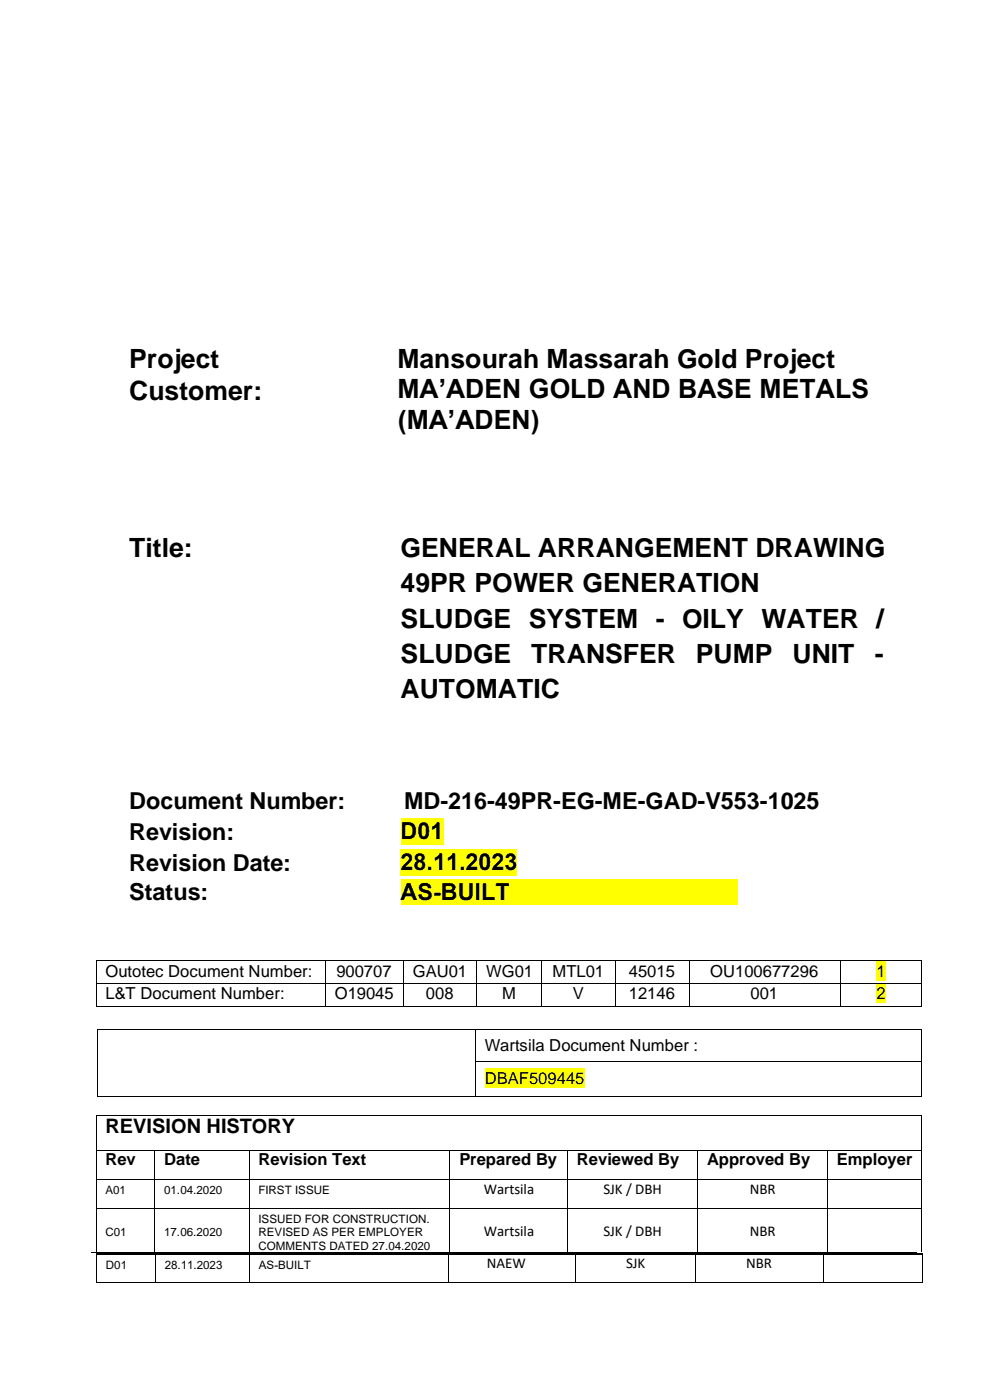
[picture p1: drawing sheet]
<svg xmlns="http://www.w3.org/2000/svg" width="210mm" height="297mm" viewBox="0 0 210 297" stroke-linecap="round" stroke-linejoin="round" font-family="sans-serif">
<defs><g id="words">
<g font-size="5.6">
<text x="27.4" y="78.1">Project</text>
<text x="84.3" y="78.1">Mansourah Massarah Gold Project</text>
<text x="27.4" y="84.8">Customer:</text>
<text x="84.3" y="84.6">MA’ADEN GOLD AND BASE METALS</text>
<text x="84.3" y="91">(MA’ADEN)</text>
<text x="27.4" y="118.2">Title:</text>
<text x="84.9" y="118.2">GENERAL ARRANGEMENT DRAWING</text>
<text x="84.9" y="125.7">49PR POWER GENERATION</text>
<text x="84.9" y="133.3">SLUDGE SYSTEM - OILY WATER /</text>
<text x="84.9" y="140.7">SLUDGE</text>
<text x="112.6" y="140.7">TRANSFER</text>
<text x="147.5" y="140.7">PUMP</text>
<text x="168" y="140.7">UNIT</text>
<text x="185.5" y="140.7">-</text>
<text x="84.9" y="148.2">AUTOMATIC</text>
</g>
<g font-size="5">
<text x="27.4" y="171.7">Document Number:</text>
<text x="85.7" y="171.7">MD-216-49PR-EG-ME-GAD-V553-1025</text>
<text x="27.4" y="178.3">Revision:</text>
<text x="84.9" y="178.1">D01</text>
<text x="27.4" y="184.8">Revision Date:</text>
<text x="84.9" y="184.5">28.11.2023</text>
<text x="27.4" y="190.9">Status:</text>
<text x="84.9" y="190.9">AS-BUILT</text>
</g>
<text font-size="4.2" x="22.4" y="240.5">REVISION HISTORY</text>
<g font-size="3.5">
<text x="22.4" y="207.3">Outotec Document Number:</text>
<text x="71.3" y="207.3">900707</text>
<text x="87.5" y="207.3">GAU01</text>
<text x="103.1" y="207.3">WG01</text>
<text x="117.2" y="207.3">MTL01</text>
<text x="133.3" y="207.3">45015</text>
<text x="150.6" y="207.3">OU100677296</text>
<text x="185.8" y="207.3">1</text>
<text x="22.4" y="212">L&amp;T Document Number:</text>
<text x="71" y="212">O19045</text>
<text x="90.3" y="212">008</text>
<text x="106.5" y="212">M</text>
<text x="121.5" y="212">V</text>
<text x="133.3" y="212">12146</text>
<text x="159.1" y="212">001</text>
<text x="185.8" y="212">2</text>
<text x="102.8" y="223">Wartsila Document Number :</text>
<text x="102.8" y="230.1">DBAF509445</text>
<text x="22.4" y="247.3">Rev</text>
<text x="34.8" y="247.3">Date</text>
<text x="54.8" y="247.3">Revision Text</text>
<text x="97.4" y="247.3">Prepared By</text>
<text x="122.3" y="247.3">Reviewed By</text>
<text x="149.9" y="247.3">Approved By</text>
<text x="177.4" y="247.3">Employer</text>
</g>
<g font-size="3.2">
<text x="102.6" y="253.4">Wartsila</text>
<text x="127.9" y="253.4">SJK / DBH</text>
<text x="159" y="253.4">NBR</text>
<text x="102.6" y="262.2">Wartsila</text>
<text x="127.9" y="262.2">SJK / DBH</text>
<text x="159" y="262.2">NBR</text>
<text x="103.2" y="269.1">NAEW</text>
<text x="132.7" y="269.1">SJK</text>
<text x="158.2" y="269.1">NBR</text>
</g>
<g font-size="2.5">
<text x="22.4" y="253.4">A01</text>
<text x="34.8" y="253.4">01.04.2020</text>
<text x="54.8" y="253.4">FIRST ISSUE</text>
<text x="22.4" y="262.3">C01</text>
<text x="34.8" y="262.3">17.06.2020</text>
<text x="54.8" y="259.5">ISSUED FOR CONSTRUCTION.</text>
<text x="54.8" y="262.3">REVISED AS PER EMPLOYER</text>
<text x="22.5" y="269.2">D01</text>
<text x="34.9" y="269.2">28.11.2023</text>
<text x="54.8" y="265.1">COMMENTS DATED 27.04.2020</text>
<text x="54.9" y="269.2">AS-BUILT</text>
</g>
</g></defs>
<g fill="#ff0">
<path d="M84.9 173.7h9.1v5.6h-9.1z" fill-rule="evenodd"/>
<path d="M84.9 180.2h24.8v5.7h-24.8z" fill-rule="evenodd"/>
<path d="M84.9 186.7h71.4v5.3h-71.4z" fill-rule="evenodd"/>
<path d="M185.8 203.9h2v4.1h-2z" fill-rule="evenodd"/>
</g>
<g fill="#000">
<path d="M20.3 203.7h.2v.2h-.2z" fill-rule="evenodd"/>
<path d="M20.3 203.7h.2v.2h-.2z" fill-rule="evenodd"/>
<path d="M68.9 203.7h.2v.2h-.2z" fill-rule="evenodd"/>
<path d="M85.4 203.7h.1v.2h-.1z" fill-rule="evenodd"/>
<path d="M101 203.7h.2v.2h-.2z" fill-rule="evenodd"/>
<path d="M114.8 203.7h.2v.2h-.2z" fill-rule="evenodd"/>
<path d="M130.4 203.7h.1v.2h-.1z" fill-rule="evenodd"/>
<path d="M146 203.7h.2v.2h-.2z" fill-rule="evenodd"/>
<path d="M178 203.7h.2v.2h-.2z" fill-rule="evenodd"/>
<path d="M195.4 203.7h.1v.2h-.1z" fill-rule="evenodd"/>
<path d="M195.4 203.7h.1v.2h-.1z" fill-rule="evenodd"/>
</g>
<g fill="none" stroke="#000" stroke-width=".21">
<path d="M20.4 203.9v4.7M20.5 203.8h48.4M69 203.9v4.7M69.1 203.8h16.3M85.4 203.9v4.7M85.5 203.8h15.5M101.1 203.9v4.7M101.2 203.8h13.6M114.9 203.9v4.7M115 203.8h15.4M130.5 203.9v4.7M130.5 203.8h15.5"/>
<path d="M146.1 203.9v4.7M146.2 203.8h31.8M178.1 203.9v4.7M178.2 203.8h17.2M195.5 203.9v4.7"/>
</g>
<path d="M185.8 208.8h2v4h-2z" fill-rule="evenodd" fill="#ff0"/>
<g fill="#000">
<path d="M20.3 208.6h.2v.2h-.2z" fill-rule="evenodd"/>
<path d="M20.3 213.4h.2v.2h-.2z" fill-rule="evenodd"/>
<path d="M20.3 213.4h.2v.2h-.2z" fill-rule="evenodd"/>
<path d="M20.6 218.4h.2v.2h-.2z" fill-rule="evenodd"/>
<path d="M20.6 218.4h.2v.2h-.2z" fill-rule="evenodd"/>
<path d="M68.9 208.6h.2v.2h-.2z" fill-rule="evenodd"/>
<path d="M68.9 213.4h.2v.2h-.2z" fill-rule="evenodd"/>
<path d="M85.4 208.6h.1v.2h-.1z" fill-rule="evenodd"/>
<path d="M85.4 213.4h.1v.2h-.1z" fill-rule="evenodd"/>
<path d="M100.7 218.4h.2v.2h-.2z" fill-rule="evenodd"/>
<path d="M101 208.6h.2v.2h-.2z" fill-rule="evenodd"/>
<path d="M101 213.4h.2v.2h-.2z" fill-rule="evenodd"/>
<path d="M114.8 208.6h.2v.2h-.2z" fill-rule="evenodd"/>
<path d="M114.8 213.4h.2v.2h-.2z" fill-rule="evenodd"/>
<path d="M130.4 208.6h.1v.2h-.1z" fill-rule="evenodd"/>
<path d="M130.4 213.4h.1v.2h-.1z" fill-rule="evenodd"/>
<path d="M146 208.6h.2v.2h-.2z" fill-rule="evenodd"/>
<path d="M146 213.4h.2v.2h-.2z" fill-rule="evenodd"/>
<path d="M178 208.6h.2v.2h-.2z" fill-rule="evenodd"/>
<path d="M178 213.4h.2v.2h-.2z" fill-rule="evenodd"/>
<path d="M195.2 218.4h.2v.2h-.2z" fill-rule="evenodd"/>
<path d="M195.2 218.4h.2v.2h-.2z" fill-rule="evenodd"/>
<path d="M195.4 208.6h.1v.2h-.1z" fill-rule="evenodd"/>
<path d="M195.4 213.4h.1v.2h-.1z" fill-rule="evenodd"/>
<path d="M195.4 213.4h.1v.2h-.1z" fill-rule="evenodd"/>
</g>
<g fill="none" stroke="#000" stroke-width=".21">
<path d="M20.4 208.8v4.6M20.5 208.7h48.4M20.5 213.5h48.4M20.7 218.6v6.5M20.8 218.5h79.9M69 208.8v4.6M69.1 208.7h16.3M69.1 213.5h16.3M85.4 208.8v4.6M85.5 208.7h15.5M85.5 213.5h15.5M100.8 218.6v6.5"/>
<path d="M100.9 218.5h94.3M101.1 208.8v4.6M101.2 208.7h13.6M101.2 213.5h13.6M114.9 208.8v4.6M115 208.7h15.4M115 213.5h15.4M130.5 208.8v4.6M130.5 208.7h15.5M130.5 213.5h15.5M146.1 208.8v4.6M146.2 208.7h31.8"/>
<path d="M146.2 213.5h31.8M178.1 208.8v4.6M178.2 208.7h17.2M178.2 213.5h17.2M195.3 218.6v6.5M195.5 208.8v4.6"/>
</g>
<path d="M102.8 226.8h21.1v4h-21.1z" fill-rule="evenodd" fill="#ff0"/>
<g fill="#000">
<path d="M20.3 236.6h.2v.1h-.2z" fill-rule="evenodd"/>
<path d="M20.3 236.6h.2v.1h-.2z" fill-rule="evenodd"/>
<path d="M20.6 225.1h.2v.2h-.2z" fill-rule="evenodd"/>
<path d="M20.6 232.6h.2v.1h-.2z" fill-rule="evenodd"/>
<path d="M20.6 232.6h.2v.1h-.2z" fill-rule="evenodd"/>
<path d="M100.7 225.1h.2v.2h-.2z" fill-rule="evenodd"/>
<path d="M100.7 232.6h.2v.1h-.2z" fill-rule="evenodd"/>
<path d="M195.2 225.1h.2v.2h-.2z" fill-rule="evenodd"/>
<path d="M195.2 232.6h.2v.1h-.2z" fill-rule="evenodd"/>
<path d="M195.2 232.6h.2v.1h-.2z" fill-rule="evenodd"/>
<path d="M195.4 236.6h.1v.1h-.1z" fill-rule="evenodd"/>
<path d="M195.4 236.6h.1v.1h-.1z" fill-rule="evenodd"/>
<path d="M20.3 244h.2v.1h-.2z" fill-rule="evenodd"/>
<path d="M20.3 250.2h.2v.2h-.2z" fill-rule="evenodd"/>
<path d="M20.3 256.2h.2v.2h-.2z" fill-rule="evenodd"/>
<path d="M32.8 244h.1v.1h-.1z" fill-rule="evenodd"/>
<path d="M32.8 250.2h.1v.2h-.1z" fill-rule="evenodd"/>
<path d="M32.8 256.2h.1v.2h-.1z" fill-rule="evenodd"/>
<path d="M52.8 244h.1v.1h-.1z" fill-rule="evenodd"/>
<path d="M52.8 250.2h.1v.2h-.1z" fill-rule="evenodd"/>
<path d="M52.8 256.2h.1v.2h-.1z" fill-rule="evenodd"/>
<path d="M95.3 244h.1v.1h-.1z" fill-rule="evenodd"/>
<path d="M95.3 250.2h.1v.2h-.1z" fill-rule="evenodd"/>
<path d="M95.3 256.2h.1v.2h-.1z" fill-rule="evenodd"/>
<path d="M120.3 244h.1v.1h-.1z" fill-rule="evenodd"/>
<path d="M120.3 250.2h.1v.2h-.1z" fill-rule="evenodd"/>
<path d="M120.3 256.2h.1v.2h-.1z" fill-rule="evenodd"/>
<path d="M147.8 244h.1v.1h-.1z" fill-rule="evenodd"/>
<path d="M147.8 250.2h.1v.2h-.1z" fill-rule="evenodd"/>
<path d="M147.8 256.2h.1v.2h-.1z" fill-rule="evenodd"/>
<path d="M175.3 244h.2v.1h-.2z" fill-rule="evenodd"/>
<path d="M175.3 250.2h.2v.2h-.2z" fill-rule="evenodd"/>
<path d="M175.3 256.2h.2v.2h-.2z" fill-rule="evenodd"/>
<path d="M195.4 244h.1v.1h-.1z" fill-rule="evenodd"/>
<path d="M195.4 250.2h.1v.2h-.1z" fill-rule="evenodd"/>
<path d="M195.4 256.2h.1v.2h-.1z" fill-rule="evenodd"/>
<path d="M19.3 265.7h.1v.2h-.1z" fill-rule="evenodd"/>
<path d="M19.3 265.7h.1v.2h-.1z" fill-rule="evenodd"/>
<path d="M20.5 266h.1v.1h-.1z" fill-rule="evenodd"/>
<path d="M20.5 271.9h.1v.2h-.1z" fill-rule="evenodd"/>
<path d="M20.5 271.9h.1v.2h-.1z" fill-rule="evenodd"/>
<path d="M20.5 266.1h.2v.2h-.2z" fill-rule="evenodd"/>
<path d="M20.5 266.1h.2v.2h-.2z" fill-rule="evenodd"/>
<path d="M31.7 265.7h.2v.2h-.2z" fill-rule="evenodd"/>
<path d="M32.9 266h.2v.1h-.2z" fill-rule="evenodd"/>
<path d="M32.9 271.9h.2v.2h-.2z" fill-rule="evenodd"/>
<path d="M32.9 266.1h.2v.2h-.2z" fill-rule="evenodd"/>
<path d="M51.7 265.7h.2v.2h-.2z" fill-rule="evenodd"/>
<path d="M52.9 266h.2v.1h-.2z" fill-rule="evenodd"/>
<path d="M52.9 271.9h.2v.2h-.2z" fill-rule="evenodd"/>
<path d="M52.9 266.1h.2v.2h-.2z" fill-rule="evenodd"/>
<path d="M94.2 265.7h.2v.2h-.2z" fill-rule="evenodd"/>
<path d="M95 266h.2v.1h-.2z" fill-rule="evenodd"/>
<path d="M95 271.9h.2v.2h-.2z" fill-rule="evenodd"/>
<path d="M95.1 266.1h.1v.2h-.1z" fill-rule="evenodd"/>
<path d="M119.2 265.7h.2v.2h-.2z" fill-rule="evenodd"/>
<path d="M122 266h.2v.1h-.2z" fill-rule="evenodd"/>
<path d="M122 271.9h.2v.2h-.2z" fill-rule="evenodd"/>
<path d="M122 266.1h.2v.2h-.2z" fill-rule="evenodd"/>
<path d="M146.7 265.7h.2v.2h-.2z" fill-rule="evenodd"/>
<path d="M147.4 266h.2v.1h-.2z" fill-rule="evenodd"/>
<path d="M147.4 271.9h.2v.2h-.2z" fill-rule="evenodd"/>
<path d="M147.4 266.1h.2v.2h-.2z" fill-rule="evenodd"/>
<path d="M174.2 265.7h.2v.2h-.2z" fill-rule="evenodd"/>
<path d="M174.4 266h.2v.1h-.2z" fill-rule="evenodd"/>
<path d="M174.4 271.9h.2v.2h-.2z" fill-rule="evenodd"/>
<path d="M174.5 266.1h.1v.2h-.1z" fill-rule="evenodd"/>
<path d="M194.3 265.7h.2v.2h-.2z" fill-rule="evenodd"/>
<path d="M194.3 265.7h.2v.2h-.2z" fill-rule="evenodd"/>
<path d="M195.6 266h.1v.1h-.1z" fill-rule="evenodd"/>
<path d="M195.6 271.9h.1v.2h-.1z" fill-rule="evenodd"/>
<path d="M195.6 271.9h.1v.2h-.1z" fill-rule="evenodd"/>
<path d="M195.6 266.1h.1v.2h-.1z" fill-rule="evenodd"/>
<path d="M195.6 266.1h.1v.2h-.1z" fill-rule="evenodd"/>
</g>
<g fill="none" stroke="#000" stroke-width=".21">
<path d="M20.4 236.7v7.3M20.5 236.6h174.9M20.7 225.3v7.3M20.8 232.7h79.9M100.8 225.3v7.3M100.9 225.2h94.3M100.9 232.7h94.3M195.3 225.3v7.3M195.5 236.7v7.3M20.4 244.1v6.1M20.4 250.4v5.8M20.4 256.4v9.3"/>
<path d="M20.5 244h12.3M20.5 250.3h12.3M20.5 256.3h12.3M32.9 244.1v6.1M32.9 250.4v5.8M32.9 256.4v9.3M32.9 244h19.9M32.9 250.3h19.9M32.9 256.3h19.9M52.8 244.1v6.1M52.8 250.4v5.8M52.8 256.4v9.3"/>
<path d="M52.9 244h42.4M52.9 250.3h42.4M52.9 256.3h42.4M95.4 244.1v6.1M95.4 250.4v5.8M95.4 256.4v9.3M95.4 244h24.9M95.4 250.3h24.9M95.4 256.3h24.9M120.3 244.1v6.1M120.3 250.4v5.8M120.3 256.4v9.3"/>
<path d="M120.4 244h27.4M120.4 250.3h27.4M120.4 256.3h27.4M147.9 244.1v6.1M147.9 250.4v5.8M147.9 256.4v9.3M147.9 244h27.4M147.9 250.3h27.4M147.9 256.3h27.4M175.4 244.1v6.1M175.4 250.4v5.8M175.4 256.4v9.3"/>
<path d="M175.5 244h19.9M175.5 250.3h19.9M175.5 256.3h19.9M195.5 244.1v6.1M195.5 250.4v5.8M195.5 256.4v9.3M19.4 265.8h12.3M20.6 266.1v5.8M20.6 266.1h12.3M20.6 272h12.3M20.7 266.2h12.2M31.9 265.8h19.8"/>
<path d="M33 266.1v5.8M33.1 266.1h19.8M33.1 272h19.8M33.1 266.2h19.8M51.9 265.8h42.3M53 266.1v5.8M53.1 266.1h41.9M53.1 272h41.9M53.1 266.2h42M94.4 265.8h24.8M95.1 266.1v5.8M95.2 266.1h26.8"/>
<path d="M95.2 272h26.8M95.2 266.2h26.8M119.4 265.8h27.3M122.1 266.1v5.8M122.2 266.1h25.2M122.2 272h25.2M122.2 266.2h25.2M146.9 265.8h27.3M147.5 266.1v5.8M147.6 266.1h26.8M147.6 272h26.8M147.6 266.2h26.8"/>
<path d="M174.4 265.8h19.9M174.5 266.1v5.8M174.6 266.1h21M174.6 272h21M174.6 266.2h21M195.6 266.1v5.8"/>
</g>
<use href="#words"/>
</svg>
